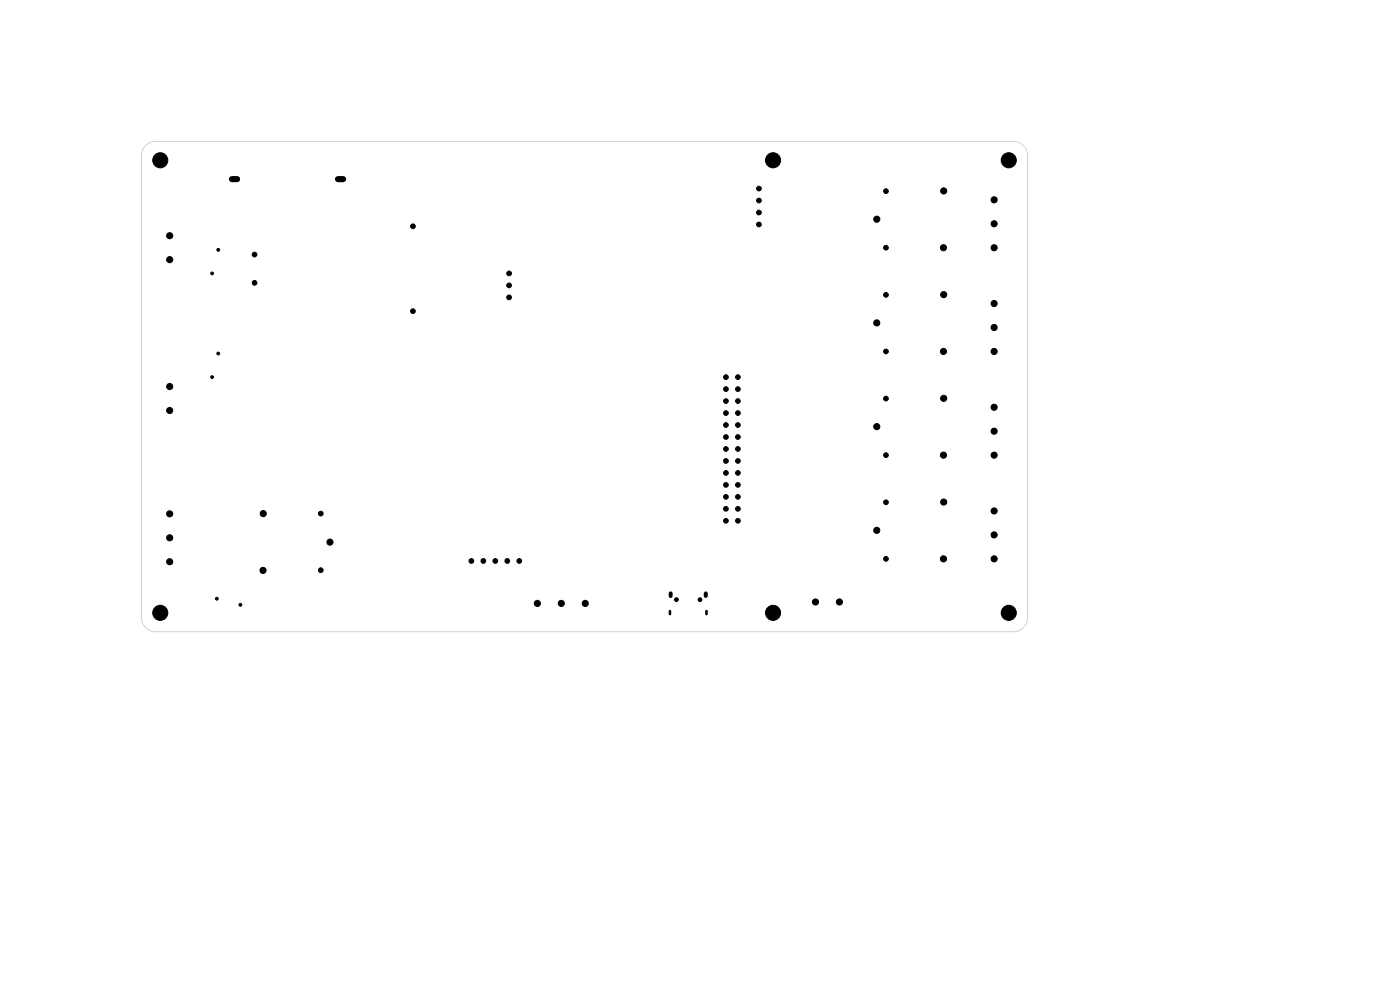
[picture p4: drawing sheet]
<svg xmlns="http://www.w3.org/2000/svg" width="297mm" height="210mm" viewBox="0 0 297 210" stroke-linecap="round" stroke-linejoin="round" font-family="sans-serif">
<path d="M30.9 30.9a3 3 0 0 1 2.1-.9h182a3 3 0 0 1 3 3v98a3 3 0 0 1-3 3h-182a3 3 0 0 1-3-3v-98a3 3 0 0 1 .9-2.1z" fill="none" stroke="#d0d2cd" stroke-width=".21"/>
<g fill="#000" stroke="#000" stroke-width=".21">
<circle cx="34" cy="34" r="1.6"/>
<circle cx="164" cy="34" r="1.6"/>
<circle cx="214" cy="34" r="1.6"/>
<circle cx="36" cy="55.1" r=".65"/>
<circle cx="36" cy="50" r=".65"/>
<circle cx="45" cy="58" r=".3"/>
<circle cx="46.3" cy="53" r=".3"/>
<circle cx="54" cy="54" r=".5"/>
<circle cx="87.6" cy="48" r=".5"/>
<circle cx="108" cy="58" r=".5"/>
<circle cx="161" cy="40" r=".5"/>
<circle cx="161" cy="42.5" r=".5"/>
<circle cx="161" cy="47.6" r=".5"/>
<circle cx="161" cy="45.1" r=".5"/>
<circle cx="186" cy="46.5" r=".65"/>
<circle cx="187.9" cy="52.5" r=".5"/>
<circle cx="187.9" cy="40.5" r=".5"/>
<circle cx="200.1" cy="52.5" r=".65"/>
<circle cx="200.2" cy="40.5" r=".65"/>
<circle cx="210.9" cy="52.5" r=".65"/>
<circle cx="210.9" cy="47.5" r=".65"/>
<circle cx="210.9" cy="42.4" r=".65"/>
<circle cx="46.3" cy="75" r=".3"/>
<circle cx="54" cy="60" r=".5"/>
<circle cx="87.6" cy="66" r=".5"/>
<circle cx="108" cy="60.5" r=".5"/>
<circle cx="108" cy="63.1" r=".5"/>
<circle cx="154" cy="80" r=".5"/>
<circle cx="156.5" cy="80" r=".5"/>
<circle cx="186" cy="68.5" r=".65"/>
<circle cx="187.9" cy="74.5" r=".5"/>
<circle cx="187.9" cy="62.5" r=".5"/>
<circle cx="200.1" cy="74.5" r=".65"/>
<circle cx="200.2" cy="62.5" r=".65"/>
<circle cx="210.9" cy="64.4" r=".65"/>
<circle cx="210.9" cy="74.5" r=".65"/>
<circle cx="210.9" cy="69.5" r=".65"/>
<circle cx="36" cy="87.1" r=".65"/>
<circle cx="36" cy="82" r=".65"/>
<circle cx="45" cy="80" r=".3"/>
<circle cx="154" cy="85.1" r=".5"/>
<circle cx="154" cy="82.5" r=".5"/>
<circle cx="154" cy="87.6" r=".5"/>
<circle cx="154" cy="92.7" r=".5"/>
<circle cx="154" cy="95.2" r=".5"/>
<circle cx="154" cy="90.2" r=".5"/>
<circle cx="154" cy="97.8" r=".5"/>
<circle cx="156.5" cy="92.7" r=".5"/>
<circle cx="156.5" cy="87.6" r=".5"/>
<circle cx="156.5" cy="95.2" r=".5"/>
<circle cx="156.5" cy="97.8" r=".5"/>
<circle cx="156.5" cy="82.5" r=".5"/>
<circle cx="156.5" cy="85.1" r=".5"/>
<circle cx="156.5" cy="90.2" r=".5"/>
<circle cx="186" cy="90.5" r=".65"/>
<circle cx="187.9" cy="84.6" r=".5"/>
<circle cx="187.9" cy="96.6" r=".5"/>
<circle cx="200.1" cy="96.5" r=".65"/>
<circle cx="200.2" cy="84.5" r=".65"/>
<circle cx="210.9" cy="86.4" r=".65"/>
<circle cx="210.9" cy="96.5" r=".65"/>
<circle cx="210.9" cy="91.5" r=".65"/>
<circle cx="36" cy="114.1" r=".65"/>
<circle cx="36" cy="109" r=".65"/>
<circle cx="36" cy="119.2" r=".65"/>
<circle cx="55.8" cy="108.9" r=".65"/>
<circle cx="68.1" cy="109" r=".5"/>
<circle cx="70" cy="115" r=".65"/>
<circle cx="100" cy="119" r=".5"/>
<circle cx="102.5" cy="119" r=".5"/>
<circle cx="105.1" cy="119" r=".5"/>
<circle cx="107.6" cy="119" r=".5"/>
<circle cx="110.2" cy="119" r=".5"/>
<circle cx="154" cy="102.9" r=".5"/>
<circle cx="154" cy="105.4" r=".5"/>
<circle cx="154" cy="107.9" r=".5"/>
<circle cx="154" cy="110.5" r=".5"/>
<circle cx="154" cy="100.3" r=".5"/>
<circle cx="156.5" cy="105.4" r=".5"/>
<circle cx="156.5" cy="107.9" r=".5"/>
<circle cx="156.5" cy="110.5" r=".5"/>
<circle cx="156.5" cy="102.9" r=".5"/>
<circle cx="156.5" cy="100.3" r=".5"/>
<circle cx="186" cy="112.5" r=".65"/>
<circle cx="187.9" cy="106.6" r=".5"/>
<circle cx="187.9" cy="118.6" r=".5"/>
<circle cx="200.1" cy="118.5" r=".65"/>
<circle cx="200.2" cy="106.5" r=".65"/>
<circle cx="210.9" cy="118.5" r=".65"/>
<circle cx="210.9" cy="113.5" r=".65"/>
<circle cx="210.9" cy="108.4" r=".65"/>
<circle cx="34" cy="130" r="1.6"/>
<circle cx="46" cy="127" r=".3"/>
<circle cx="51" cy="128.3" r=".3"/>
<circle cx="55.8" cy="121" r=".65"/>
<circle cx="68.1" cy="121" r=".5"/>
<circle cx="114" cy="128" r=".65"/>
<circle cx="119.1" cy="128" r=".65"/>
<circle cx="124.2" cy="128" r=".65"/>
<circle cx="143.5" cy="127.2" r=".4"/>
<circle cx="148.5" cy="127.2" r=".4"/>
<circle cx="164" cy="130" r="1.6"/>
<circle cx="173" cy="127.7" r=".65"/>
<circle cx="178.1" cy="127.7" r=".65"/>
<circle cx="214" cy="130" r="1.6"/>
</g>
<path d="M142.1 129.6v.7M149.9 129.6v.7" fill="none" stroke="#000" stroke-width=".55"/>
<path d="M142.3 125.9v.5M149.7 125.9v.5" fill="none" stroke="#000" stroke-width=".85"/>
<path d="M49.2 38h1.1M71.7 38h1.1" fill="none" stroke="#000" stroke-width="1.3"/>
</svg>
